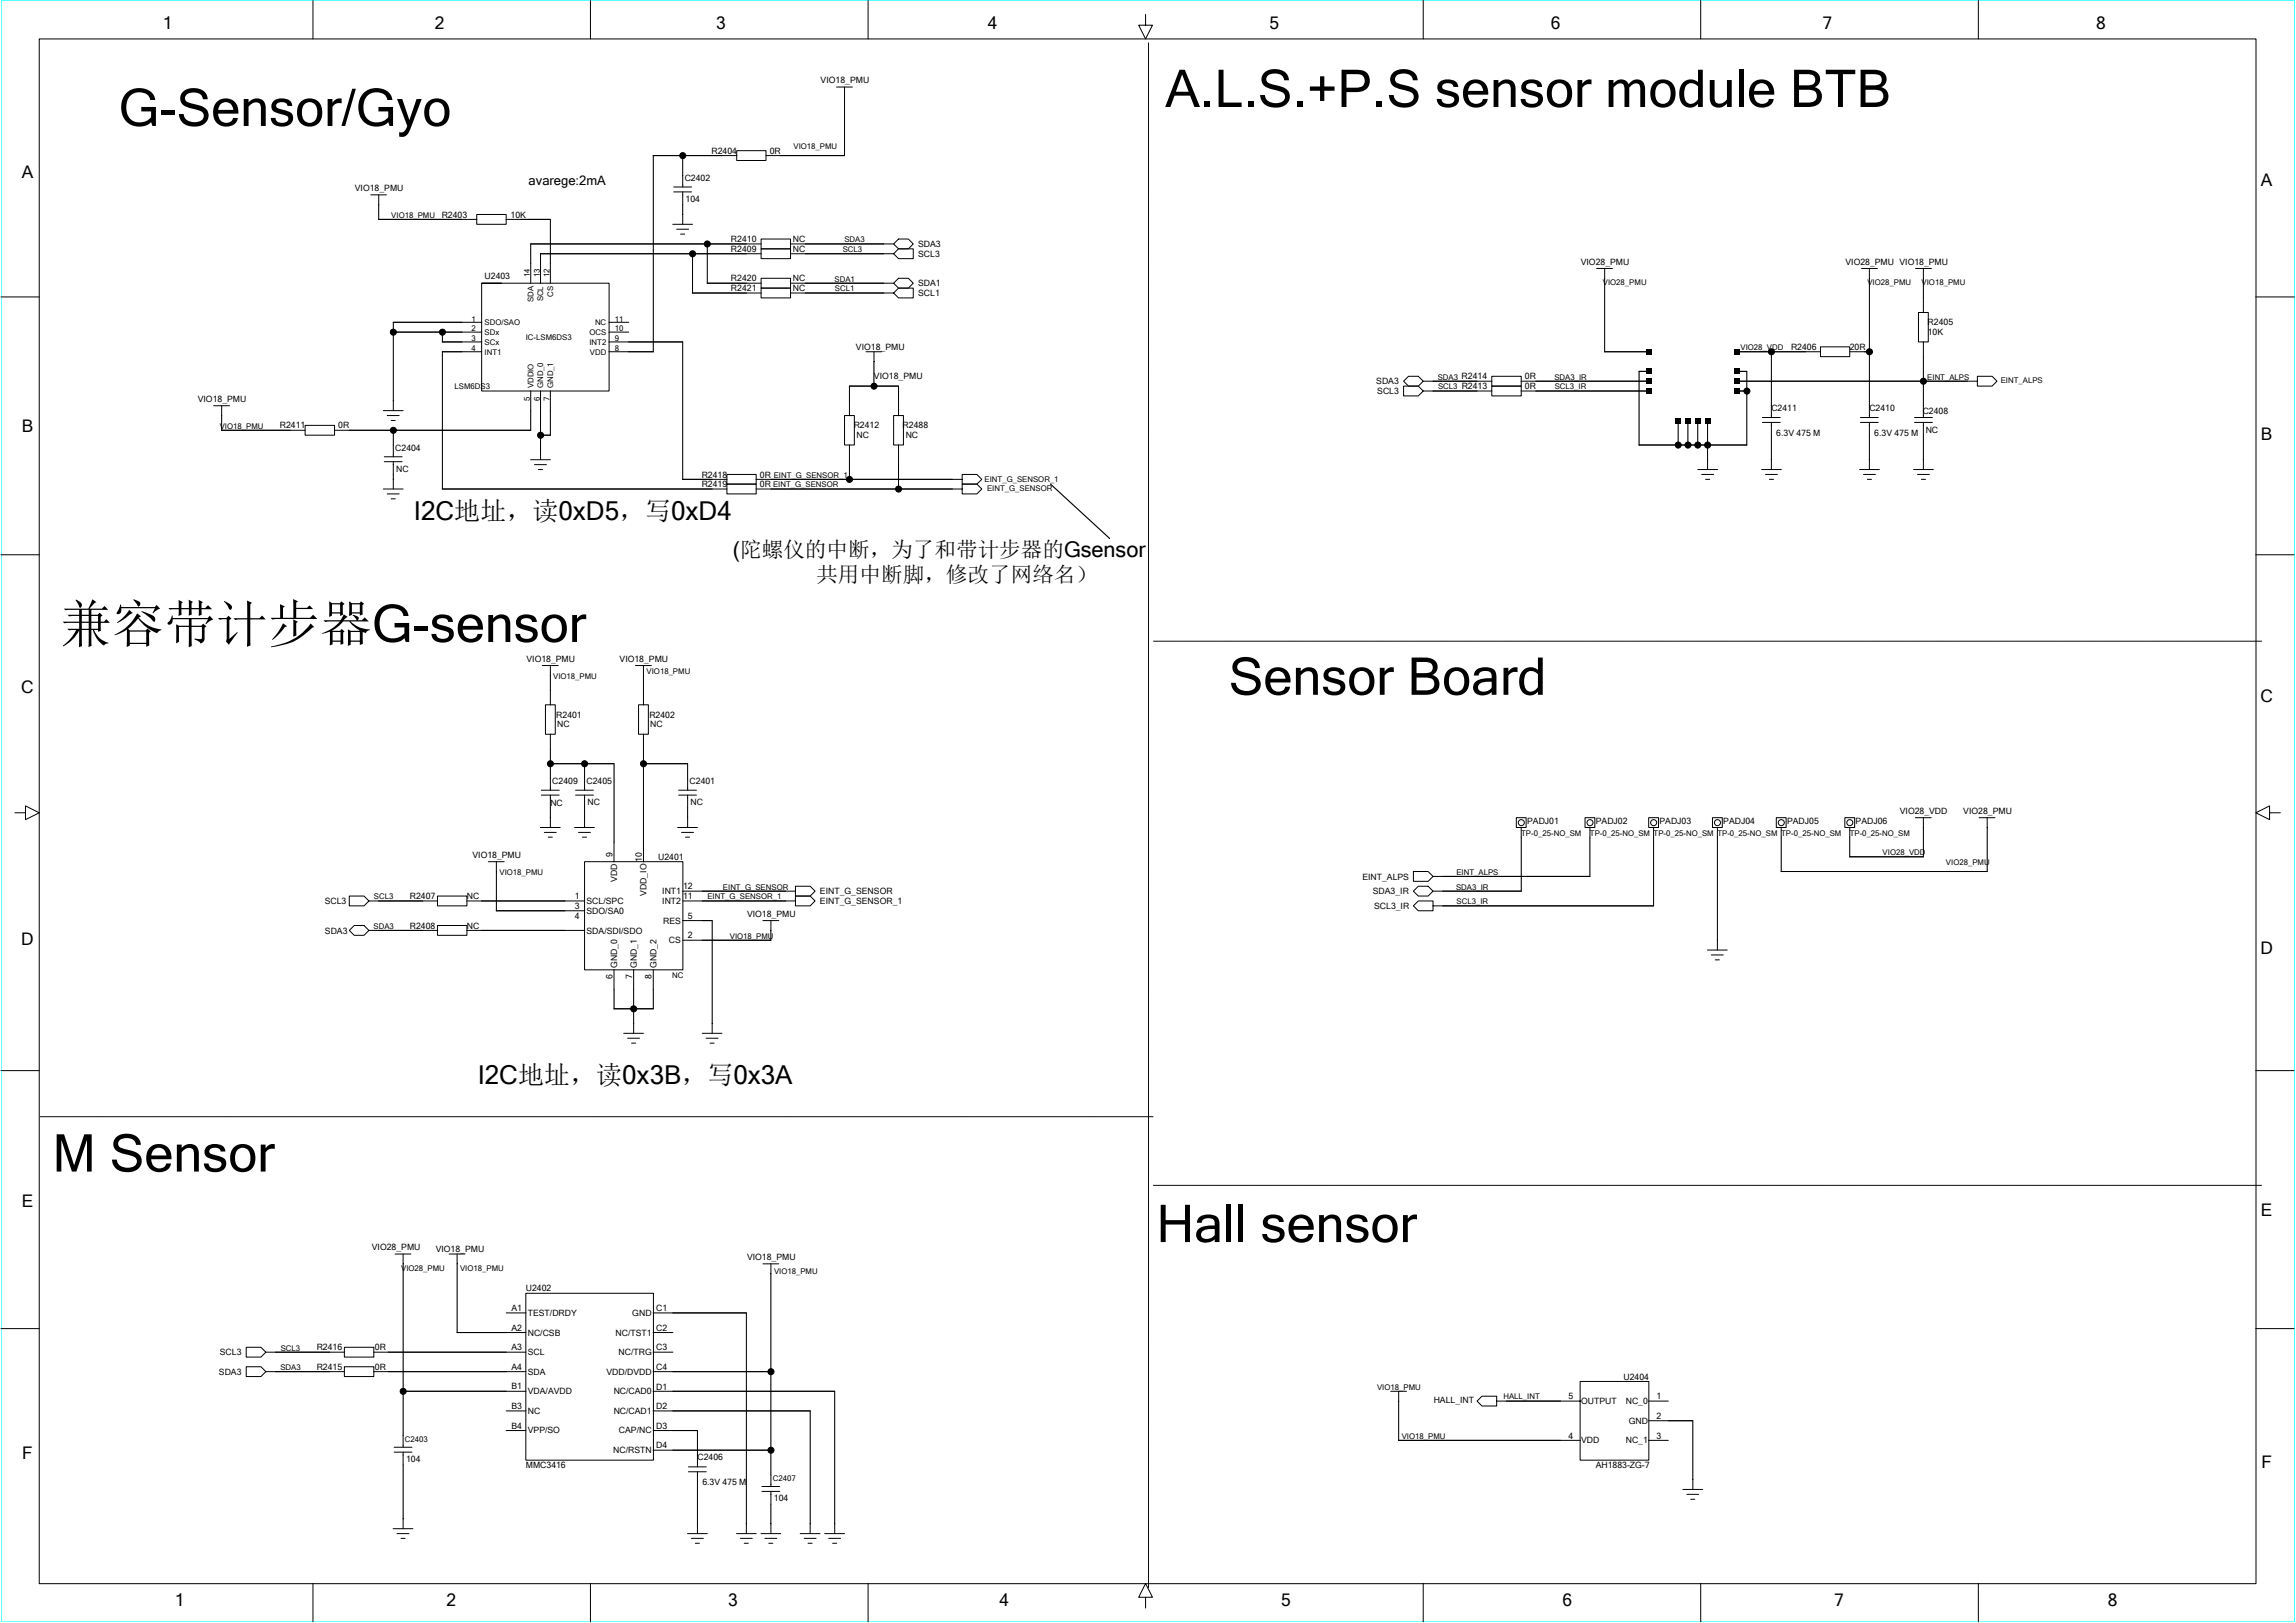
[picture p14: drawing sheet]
<svg xmlns="http://www.w3.org/2000/svg" width="297mm" height="210mm" viewBox="0 0 297 210" stroke-linecap="round" stroke-linejoin="round" font-family="sans-serif">
<defs><g id="words">
<g font-size="6.7">
<text x="15.4" y="16.3">G-Sensor/Gyo</text>
<text x="150.8" y="13.8">A.L.S.+P.S sensor module BTB</text>
<text x="7.7" y="83.1">兼兼为参为器G-sensor</text>
<text x="159" y="89.9">Sensor Board</text>
<text x="6.8" y="151.6">M Sensor</text>
<text x="149.6" y="160.7">Hall sensor</text>
</g>
<g font-size="3.4">
<text x="53.5" y="67.2">I2C线地，读0xD5，写0xD4</text>
<text x="61.8" y="140.2">I2C线地，读0x3B，写0x3A</text>
</g>
<g font-size="2.8">
<text x="94.8" y="72.1">(陀陀陀的陀陀，修其电为参为器的Gsensor</text>
<text x="105.6" y="75.2">共使陀陀脚，修修其衰衰修）</text>
</g>
<g font-size="2.2">
<text x="21.1" y="3.8">1</text>
<text x="56.2" y="3.8">2</text>
<text x="92.7" y="3.8">3</text>
<text x="127.8" y="3.8">4</text>
<text x="164.2" y="3.8">5</text>
<text x="200.6" y="3.8">6</text>
<text x="235.8" y="3.8">7</text>
<text x="271.2" y="3.8">8</text>
<text x="2.8" y="23">A</text>
<text x="292.5" y="24.1">A</text>
<text x="2.8" y="55.8">B</text>
<text x="292.5" y="57">B</text>
<text x="2.7" y="89.7">C</text>
<text x="292.4" y="90.8">C</text>
<text x="2.7" y="122.3">D</text>
<text x="292.4" y="123.5">D</text>
<text x="2.8" y="156.2">E</text>
<text x="292.5" y="157.3">E</text>
<text x="2.9" y="188.8">F</text>
<text x="292.6" y="190">F</text>
<text x="22.6" y="207.8">1</text>
<text x="57.8" y="207.8">2</text>
<text x="94.2" y="207.8">3</text>
<text x="129.3" y="207.8">4</text>
<text x="165.7" y="207.8">5</text>
<text x="202.2" y="207.8">6</text>
<text x="237.3" y="207.8">7</text>
<text x="272.7" y="207.8">8</text>
</g>
<text font-size="1.7" x="68.4" y="23.9">avarege:2mA</text>
<g font-size="1.1">
<text x="106.2" y="10.8">VIO18_PMU</text>
<text x="88.6" y="23.4">C2402</text>
<text x="92.1" y="19.9">R2404</text>
<text x="99.6" y="19.9">0R</text>
<text x="45.9" y="24.7">VIO18_PMU</text>
<text x="57.1" y="28.2">R2403</text>
<text x="66.1" y="28.2">10K</text>
<text x="88.7" y="26.1">104</text>
<text x="94.6" y="31.3">R2410</text>
<text x="94.6" y="32.6">R2409</text>
<text x="102.6" y="31.3">NC</text>
<text x="102.6" y="32.6">NC</text>
<text x="118.8" y="33.2">SCL3</text>
<text x="118.8" y="31.9">SDA3</text>
<text x="204.5" y="34.2">VIO28_PMU</text>
<text x="238.8" y="34.2">VIO28_PMU VIO18_PMU</text>
<text x="62.7" y="36.1">U2403</text>
<text x="94.6" y="36.4">R2420</text>
<text x="94.6" y="37.7">R2421</text>
<text x="102.6" y="36.4">NC</text>
<text x="102.6" y="37.7">NC</text>
<text x="118.8" y="37">SDA1</text>
<text x="118.8" y="38.3">SCL1</text>
<text x="110.7" y="45.3">VIO18_PMU</text>
<text x="231.7" y="45.3">R2406</text>
<text x="239.3" y="45.3">20R</text>
<text x="249.4" y="42.1">R2405</text>
<text x="249.4" y="43.3">10K</text>
<text x="25.6" y="52">VIO18_PMU</text>
<text x="113.1" y="49.1">VIO18_PMU</text>
<text x="178.1" y="49.7">SDA3</text>
<text x="178.2" y="51">SCL3</text>
<text x="197.3" y="50.4">0R</text>
<text x="197.3" y="49.1">0R</text>
<text x="229.2" y="53.2">C2411</text>
<text x="241.8" y="53.2">C2410</text>
<text x="248.7" y="53.5">C2408</text>
<text x="36.2" y="55.4">R2411</text>
<text x="43.8" y="55.4">0R</text>
<text x="51.1" y="58.3">C2404</text>
<text x="110.4" y="55.4">R2412</text>
<text x="110.8" y="56.7">NC</text>
<text x="116.8" y="55.4">R2488</text>
<text x="117.2" y="56.7">NC</text>
<text x="229.8" y="56.4">6.3V 475 M</text>
<text x="242.5" y="56.4">6.3V 475 M</text>
<text x="249.1" y="56">NC</text>
<text x="51.3" y="61">NC</text>
<text x="90.8" y="63">R2419</text>
<text x="90.8" y="61.8">R2418</text>
<text x="98.3" y="61.8">0R EINT_G_SENSOR_1</text>
<text x="98.3" y="63">0R EINT_G_SENSOR</text>
<text x="68.1" y="85.6">VIO18_PMU</text>
<text x="80.2" y="85.6">VIO18_PMU</text>
<text x="72" y="92.8">R2401</text>
<text x="72.1" y="94.1">NC</text>
<text x="84" y="92.8">R2402</text>
<text x="84.1" y="94.1">NC</text>
<text x="71.5" y="101.5">C2409</text>
<text x="75.9" y="101.5">C2405</text>
<text x="89.2" y="101.5">C2401</text>
<text x="71.2" y="104.3">NC</text>
<text x="76" y="104.1">NC</text>
<text x="89.3" y="104.1">NC</text>
<text x="197.6" y="106.6">PADJ01</text>
<text x="206.5" y="106.6">PADJ02</text>
<text x="214.7" y="106.6">PADJ03</text>
<text x="222.9" y="106.6">PADJ04</text>
<text x="231.2" y="106.6">PADJ05</text>
<text x="240.1" y="106.6">PADJ06</text>
<text x="245.8" y="105.3">VIO28_VDD</text>
<text x="254" y="105.3">VIO28_PMU</text>
<text x="61.1" y="111">VIO18_PMU</text>
<text x="79.2" y="110.8" transform="rotate(-90 79.2 110.8)">9</text>
<text x="83" y="111.5" transform="rotate(-90 83 111.5)">10</text>
<text x="85.2" y="111.2">U2401</text>
<text x="176.3" y="113.8">EINT_ALPS</text>
<text x="42" y="117">SCL3</text>
<text x="53" y="116.3">R2407</text>
<text x="60.4" y="116.3">NC</text>
<text x="74.4" y="118.9">4</text>
<text x="74.4" y="117.6">3</text>
<text x="74.4" y="116.3">1</text>
<text x="75.9" y="118.2">SDO/SA0</text>
<text x="75.9" y="117">SCL/SPC</text>
<text x="79.8" y="114.1" transform="rotate(-90 79.8 114.1)">VDD</text>
<text x="83.6" y="115.9" transform="rotate(-90 83.6 115.9)">VDD_IO</text>
<text x="85.7" y="115.7">INT1</text>
<text x="85.7" y="117">INT2</text>
<text x="85.8" y="119.5">RES</text>
<text x="88.4" y="115">12</text>
<text x="88.4" y="116.3">11</text>
<text x="89" y="118.9">5</text>
<text x="96.6" y="118.6">VIO18_PMU</text>
<text x="106.1" y="115.7">EINT_G_SENSOR</text>
<text x="106.1" y="117">EINT_G_SENSOR_1</text>
<text x="177.6" y="115.7">SDA3_IR</text>
<text x="177.8" y="117.6">SCL3_IR</text>
<text x="42" y="120.8">SDA3</text>
<text x="53" y="120.1">R2408</text>
<text x="60.4" y="120.1">NC</text>
<text x="75.9" y="120.8">SDA/SDI/SDO</text>
<text x="79.8" y="125.2" transform="rotate(-90 79.8 125.2)">GND_0</text>
<text x="82.4" y="125.2" transform="rotate(-90 82.4 125.2)">GND_1</text>
<text x="84.9" y="125.2" transform="rotate(-90 84.9 125.2)">GND_2</text>
<text x="86.5" y="122">CS</text>
<text x="89" y="121.4">2</text>
<text x="79.2" y="126.7" transform="rotate(-90 79.2 126.7)">6</text>
<text x="81.8" y="126.7" transform="rotate(-90 81.8 126.7)">7</text>
<text x="84.3" y="126.7" transform="rotate(-90 84.3 126.7)">8</text>
<text x="48.1" y="161.7">VIO28_PMU</text>
<text x="56.4" y="162">VIO18_PMU</text>
<text x="68" y="167.1">U2402</text>
<text x="96.6" y="163">VIO18_PMU</text>
<text x="66.2" y="169.6">A1</text>
<text x="66.2" y="172.2">A2</text>
<text x="68.3" y="172.8">NC/CSB</text>
<text x="68.3" y="170.2">TEST/DRDY</text>
<text x="79.6" y="172.8">NC/TST1</text>
<text x="81.8" y="170.2">GND</text>
<text x="84.9" y="169.6">C1</text>
<text x="84.9" y="172.2">C2</text>
<text x="28.3" y="177.9">SDA3</text>
<text x="28.4" y="175.3">SCL3</text>
<text x="41" y="177.2">R2415</text>
<text x="41" y="174.7">R2416</text>
<text x="48.5" y="174.7">0R</text>
<text x="48.5" y="177.2">0R</text>
<text x="66.2" y="174.7">A3</text>
<text x="66.2" y="177.2">A4</text>
<text x="66.2" y="179.8">B1</text>
<text x="68.3" y="175.3">SCL</text>
<text x="68.3" y="177.9">SDA</text>
<text x="78.5" y="177.9">VDD/DVDD</text>
<text x="80" y="175.3">NC/TRG</text>
<text x="84.9" y="174.7">C3</text>
<text x="84.9" y="177.2">C4</text>
<text x="84.9" y="179.8">D1</text>
<text x="210" y="178.5">U2404</text>
<text x="66.2" y="182.3">B3</text>
<text x="66.2" y="184.9">B4</text>
<text x="68.3" y="180.4">VDA/AVDD</text>
<text x="68.3" y="182.9">NC</text>
<text x="68.3" y="185.5">VPP/SO</text>
<text x="79.4" y="180.4">NC/CAD0</text>
<text x="79.4" y="182.9">NC/CAD1</text>
<text x="80.1" y="185.5">CAP/NC</text>
<text x="84.9" y="182.3">D2</text>
<text x="84.9" y="184.8">D3</text>
<text x="185.5" y="181.5">HALL_INT</text>
<text x="202.9" y="181">5</text>
<text x="204.6" y="181.7">OUTPUT</text>
<text x="210.3" y="181.7">NC_0</text>
<text x="210.7" y="184.2">GND</text>
<text x="214.3" y="181">1</text>
<text x="214.3" y="183.6">2</text>
<text x="52.5" y="189.1">104</text>
<text x="68" y="189.9">MMC3416</text>
<text x="79.3" y="188">NC/RSTN</text>
<text x="84.9" y="187.4">D4</text>
<text x="90.2" y="189">C2406</text>
<text x="202.9" y="186.1">4</text>
<text x="204.6" y="186.8">VDD</text>
<text x="206.4" y="189.9">AH1883-ZG-7</text>
<text x="210.3" y="186.8">NC_1</text>
<text x="214.3" y="186.1">3</text>
<text x="90.9" y="192.1">6.3V 475 M</text>
<text x="100.1" y="194.2">104</text>
</g>
<g font-size="1">
<text x="102.7" y="19.3">VIO18_PMU</text>
<text x="50.6" y="28.2">VIO18_PMU</text>
<text x="68.6" y="35.9" transform="rotate(-90 68.6 35.9)">14</text>
<text x="69.8" y="35.9" transform="rotate(-90 69.8 35.9)">13</text>
<text x="71.1" y="35.9" transform="rotate(-90 71.1 35.9)">12</text>
<text x="109" y="32.6">SCL3</text>
<text x="109.2" y="31.3">SDA3</text>
<text x="61" y="41.6">1</text>
<text x="69" y="39.1" transform="rotate(-90 69 39.1)">SDA</text>
<text x="70.3" y="39" transform="rotate(-90 70.3 39)">SCL</text>
<text x="71.6" y="38.4" transform="rotate(-90 71.6 38.4)">CS</text>
<text x="79.6" y="41.6">11</text>
<text x="108" y="36.4">SDA1</text>
<text x="108" y="37.7">SCL1</text>
<text x="207.4" y="36.9">VIO28_PMU</text>
<text x="241.6" y="36.9">VIO28_PMU</text>
<text x="248.6" y="36.9">VIO18_PMU</text>
<text x="61" y="42.9">2</text>
<text x="61" y="44.2">3</text>
<text x="61" y="45.4">4</text>
<text x="62.7" y="43.3">SDx</text>
<text x="62.7" y="44.6">SCx</text>
<text x="62.7" y="45.9">INT1</text>
<text x="62.7" y="42.1">SDO/SAO</text>
<text x="68" y="44">IC-LSM6DS3</text>
<text x="76.3" y="44.6">INT2</text>
<text x="76.3" y="43.3">OCS</text>
<text x="76.3" y="45.9">VDD</text>
<text x="77" y="42.1">NC</text>
<text x="79.6" y="45.4">8</text>
<text x="79.6" y="44.2">9</text>
<text x="79.6" y="42.9">10</text>
<text x="225.2" y="45.3">VIO28_VDD</text>
<text x="58.8" y="50.4">LSM6DS3</text>
<text x="68.6" y="51.9" transform="rotate(-90 68.6 51.9)">5</text>
<text x="69" y="50.2" transform="rotate(-90 69 50.2)">VDDIO</text>
<text x="69.8" y="51.9" transform="rotate(-90 69.8 51.9)">6</text>
<text x="70.3" y="50.2" transform="rotate(-90 70.3 50.2)">GND_0</text>
<text x="71.1" y="51.9" transform="rotate(-90 71.1 51.9)">7</text>
<text x="71.6" y="50.2" transform="rotate(-90 71.6 50.2)">GND_1</text>
<text x="186" y="49.1">SDA3 R2414</text>
<text x="186.1" y="50.4">SCL3 R2413</text>
<text x="201.1" y="49.1">SDA3_IR</text>
<text x="201.1" y="50.4">SCL3_IR</text>
<text x="249.3" y="49.1">EINT_ALPS</text>
<text x="258.8" y="49.6">EINT_ALPS</text>
<text x="28.4" y="55.5">VIO18_PMU</text>
<text x="127.4" y="62.4">EINT_G_SENSOR_1</text>
<text x="127.7" y="63.6">EINT_G_SENSOR</text>
<text x="71.6" y="87.8">VIO18_PMU</text>
<text x="83.6" y="87.2">VIO18_PMU</text>
<text x="64.6" y="113.2">VIO18_PMU</text>
<text x="188.4" y="113.2">EINT_ALPS</text>
<text x="196.8" y="108.1">TP-0_25-NO_SM</text>
<text x="205.7" y="108.1">TP-0_25-NO_SM TP-0_25-NO_SM TP-0_25-NO_SM TP-0_25-NO_SM</text>
<text x="239.3" y="108.1">TP-0_25-NO_SM</text>
<text x="243.6" y="110.6">VIO28_VDD</text>
<text x="251.8" y="111.9">VIO28_PMU</text>
<text x="48.4" y="116.4">SCL3</text>
<text x="91.5" y="116.4">EINT_G_SENSOR_1</text>
<text x="93.5" y="115.1">EINT_G_SENSOR</text>
<text x="188.4" y="115.1">SDA3_IR</text>
<text x="188.4" y="117">SCL3_IR</text>
<text x="48.3" y="120.2">SDA3</text>
<text x="94.4" y="121.4">VIO18_PMU</text>
<text x="87" y="126.5">NC</text>
<text x="51.9" y="164.4">VIO28_PMU</text>
<text x="59.5" y="164.4">VIO18_PMU</text>
<text x="100.1" y="164.9">VIO18_PMU</text>
<text x="36.3" y="177.2">SDA3</text>
<text x="36.3" y="174.7">SCL3</text>
<text x="178.2" y="179.8">VIO18_PMU</text>
<text x="194.5" y="181.1">HALL_INT</text>
<text x="52.4" y="186.6">C2403</text>
<text x="100" y="191.7">C2407</text>
<text x="181.4" y="186.1">VIO18_PMU</text>
</g>
</g></defs>
<path d="M.1 0h296.8v209.8h-296.8z" fill="none" stroke="#0ff" stroke-width=".13"/>
<g fill="none" stroke="#000" stroke-width=".13">
<path d="M5.1 5h286.8v199.9h-286.8zM40.5 .1v4.9M76.4 .1v4.9M95.3 19.5h3.8v1.3h-3.8zM108.2 11.3h2.1M109.3 11.3v8.9M112.3 .1v4.9M148.2 1.9v1.4h.9l-.9 1.7-.9-1.7h.9M148.6 5.5v199.9M184.1 .1v4.9M220 .1v4.9M255.9 .1v4.9"/>
<path d="M.1 38.4h5M48 25.2h2M49 28.4h12.7M49 25.2v3.2M61.7 27.7h3.8v1.3h-3.8zM62.3 36.6h16.5v14h-16.5v-14h2.6M65.5 28.4h5.7v8.3M68.6 31.6h29.9M68.7 31.6v5.1M84.5 20.1h10.8M84.5 20.1v25.4M87 29h2.6"/>
<path d="M87.2 24.8h2.3M87.2 24.2h2.3M87.5 29.7h1.6M88.1 30.3h.5M88.3 20.1v4.1M88.3 24.8v4.2M89.6 37.9h8.9M89.6 32.8v5.1M91.5 36.6h7M91.5 31.6v5.1M98.5 37.3h3.8v1.2h-3.8zM98.5 36h3.8v1.3h-3.8z"/>
<path d="M98.5 30.9h3.8v1.3h-3.8zM98.5 32.2h3.8v1.3h-3.8zM98.5 32.8h-28.6v3.9M99.1 20.1h10.2M102.3 37.9h13.3M102.3 36.6h13.3M102.3 32.8h13.3M102.3 31.6h13.3M115.6 37.9l.6-.6h1.9v1.2h-1.9zM115.6 32.8l.6-.6h1.9v1.3h-1.9zM116.2 36h1.3l.6 .6-.6 .7h-1.3l-.6-.7zM116.2 30.9h1.3l.6 .7-.6 .6h-1.3l-.6-.6z"/>
<path d="M206.6 34.7h2M207.6 34.7v10.8M240.8 34.7h2.1M241.8 34.7v19.3M247.8 34.7h2.1M248.8 34.7v5.7M291.8 38.4h5M27.6 52.5h2.1M28.7 55.7h10.8M28.7 52.5v3.2M39.5 55h3.8v1.3h-3.8zM43.3 55.7h25.4"/>
<path d="M49.6 53.1h2.6M49.7 59.7h2.3M49.7 59.1h2.3M50.1 53.8h1.5M50.6 54.4h.5M50.9 43h11.4M50.9 55.7v3.4M50.9 59.7v3.6M57.2 45.5h5.1M57.2 44.2h5.1M57.2 43v1.3M57.2 45.5v17.8"/>
<path d="M62.3 41.7h-11.4v11.4M68.6 59.5h2.6M68.7 50.6v5.1M69.9 50.6v8.9M71.2 50.6v5.7h-1.3M78.8 45.5h5.7M78.8 41.7h2.5M78.8 43h2.5M78.8 44.2h9.5v17.8M109.3 53.8h1.2v3.8h-1.2zM109.9 50h6.3v3.8M109.9 50v3.8"/>
<path d="M109.9 57.6v4.4M112 45.5h2.1M113.1 45.5v4.5M115.6 53.8h1.3v3.8h-1.3zM116.2 57.6v5.7M181.6 49.3l.6-.6h1.3l.6 .6-.6 .7h-1.3zM181.6 50h1.9l.6 .6-.6 .6h-1.9zM184.1 49.3h8.9M184.1 50.6h8.9M193 50h3.8v1.2h-3.8zM193 48.7h3.8v1.3h-3.8zM196.8 49.3h16.5"/>
<path d="M196.8 50.6h16.5M207.6 45.5h5.7M212 48h1.3M212 57.6h14M212 48v9.6M217.1 54.4v3.2M218.4 54.4v3.2M219.6 54.4v3.2M220.9 54.4v6.3M224.7 49.3h31.1M224.7 50.6h1.3M224.7 48h1.3v9.6"/>
<path d="M224.7 45.5h10.8M228 54.7h2.3M228 54h2.3M229.2 45.5v8.5M229.2 54.7v6M235.5 44.9h3.8v1.2h-3.8zM239.3 45.5h2.5M240.7 54.7h2.3M240.7 54h2.3M241.8 54.7v6M247.7 54.7h2.3M247.7 54h2.3"/>
<path d="M248.2 40.4h1.3v3.8h-1.3zM248.8 44.2v9.8M248.8 54.7v6M255.8 48.7h1.9l.7 .6-.7 .7h-1.9zM.1 71.8h5M49.6 63.3h2.6M50.1 63.9h1.5M50.6 64.5h.5M57.2 63.3h36.9M69.1 60.1h1.6M69.7 60.7h.5M88.3 62h5.8"/>
<path d="M94 62.6h3.8v1.3h-3.8zM94 61.4h3.8v1.2h-3.8zM97.8 62h26.7M97.8 63.3h26.7M124.5 62.6h1.9l.6 .7-.6 .6h-1.9zM124.5 61.4h1.9l.6 .6-.6 .6h-1.9zM219.6 60.7h2.6M220.2 61.4h1.5M220.7 62h.5M227.9 60.7h2.6M228.4 61.4h1.6M228.9 62h.5"/>
<path d="M240.6 60.7h2.5M241.1 61.4h1.5M241.6 62h.5M247.6 60.7h2.5M248.1 61.4h1.5M248.6 62h.5M291.8 71.8h5M70.2 86.1h2M70.6 91.2h1.2v3.8h-1.2zM71.2 98.8h8.2v12.7M71.2 86.1v5.1M71.2 95v7.2"/>
<path d="M75.6 98.8v3.4M82.2 86.1h2.1M82.6 91.2h1.3v3.8h-1.3zM83.2 98.8h5.8v3.4M83.2 86.1v5.1M83.2 95v16.5M149.2 83h143.4M1.9 105.2h1.4v-.9l1.8 .9-1.8 .8v-.8M45.2 115.9h1.9l.6 .7-.6 .6h-1.9zM47.7 116.6h8.9M56.6 115.9h3.8v1.3h-3.8zM56.6 119.7h3.8v1.3h-3.8z"/>
<path d="M60.4 116.6h15.2M63.2 111.5h2M64.2 117.8h11.4M64.2 111.5v6.4M69.9 107.1h2.6M70 102.9h2.3M70 102.2h2.3M70.4 107.7h1.6M70.9 108.3h.6M71.2 102.9v4.2M74.3 107.1h2.6M74.5 102.9h2.3"/>
<path d="M74.5 102.2h2.3M74.8 107.7h1.6M75.4 108.3h.5M75.6 102.9v4.2M75.6 111.5h12.7v14h-12.7zM87.7 107.1h2.5M87.8 102.9h2.3M87.8 102.2h2.3M88.2 107.7h1.5M88.3 115.3h14.6M88.3 116.6h14.6M88.3 119.1h3.8v14.6"/>
<path d="M88.7 108.3h.5M89 102.9v4.2M98.7 119.1h2.1M99.7 119.1v2.6M102.9 114.7h1.9l.6 .6-.6 .6h-1.9zM102.9 115.9h1.9l.6 .7-.6 .6h-1.9zM182.9 115.3l.6-.6h1.3l.6 .6-.6 .6h-1.3zM182.9 112.8h1.9l.6 .6-.6 .6h-1.9zM183.5 116.6h1.9v1.2h-1.9l-.6-.6zM196.2 105.8h1.2v1.3h-1.2zM196.8 107v8.3h-11.4M205.1 105.8h1.2v1.3h-1.2z"/>
<path d="M205.7 107v6.4h-20.3M213.3 105.8h1.3v1.3h-1.3zM213.9 107v10.2h-28.5M221.5 105.8h1.3v1.3h-1.3zM222.2 107v15.9M229.8 105.8h1.3v1.3h-1.3zM230.4 112.8h26.7M230.4 107v5.8M238.7 105.8h1.2v1.3h-1.2zM239.3 110.8h9.5M239.3 107v3.9M247.8 105.8h2"/>
<path d="M248.8 105.8v5.1M256 105.8h2.1M257.1 105.8v7M293.6 105.2v-.9l-1.8 .9 1.8 .8v-.8h1.4M.1 138.5h5M45.2 120.4l.6-.7h1.3l.6 .7-.6 .6h-1.3zM47.7 120.4h8.9M60.4 120.4h15.2M79.4 130.5h5.1M79.4 125.4v5.1M80.7 133.7h2.5M81.2 134.3h1.5"/>
<path d="M81.7 135h.5M82 125.4v8.3M84.5 125.4v5.1M88.3 121.6h11.4M90.8 133.7h2.6M91.4 134.3h1.5M91.9 135h.5M220.9 122.9h2.6M221.4 123.5h1.5M221.9 124.2h.5M291.8 138.5h5M5.2 144.5h144"/>
<path d="M149.2 153.4h143.4M.1 171.9h5M31.9 176.8h1.9l.6 .7-.6 .6h-1.9zM31.9 174.3h1.9l.6 .6-.6 .7h-1.9zM34.4 177.5h10.2M34.4 174.9h10.2M44.6 176.8h3.8v1.3h-3.8zM44.6 174.3h3.8v1.3h-3.8zM48.3 177.5h19.7M48.3 174.9h19.7M51.1 162.2h2.1M52.2 162.2v25"/>
<path d="M58.1 162.2h2.1M59.1 172.4h8.9M59.1 162.2v10.2M65.5 169.9h2.5M68 167.3h16.5v21.6h-16.5zM84.5 177.5h15.2M84.5 174.9h2.6M84.5 169.9h12.1v28.5M84.5 172.4h2.6M98.7 163.5h2.1M99.7 163.5v28.8M204.4 178.7h8.9v10.2h-8.9z"/>
<path d="M291.8 171.9h5M50.9 197.8h2.5M51 187.9h2.3M51 187.2h2.3M51.4 198.4h1.5M51.9 199h.5M52.1 180h15.9M52.2 187.9v9.9M65.5 182.5h2.5M65.5 185.1h2.5M84.5 180h23.5v18.4M84.5 182.5h20.3v15.9"/>
<path d="M84.5 185.1h5.7v4.7M84.5 187.6h15.2M88.9 198.4h2.6M89.1 190.4h2.3M89.1 189.8h2.3M89.4 199h1.6M90 199.7h.5M90.2 190.4v8M95.3 198.4h2.5M95.8 199h1.5M96.3 199.7h.5M98.4 198.4h2.6"/>
<path d="M98.6 193h2.3M98.6 192.3h2.3M99 199h1.5M99.5 199.7h.5M99.7 193v5.4M103.5 198.4h2.6M104 199h1.6M104.5 199.7h.6M106.7 198.4h2.6M107.2 199h1.6M107.7 199.7h.5M179.9 180h2.1"/>
<path d="M180.9 186.4h23.5M181 180v6.4M191.7 180.6h1.9v1.3h-1.9l-.6-.6zM193.6 181.3h10.8M213.3 183.8h5.7v8.9M213.3 181.3h2.5M213.3 186.4h2.5M217.7 192.7h2.6M218.2 193.3h1.6M218.7 194h.6M40.5 204.9v4.9M76.4 204.9v4.9"/>
<path d="M112.3 204.9v4.9M148.2 206.7h.9l-.9-1.8-.9 1.8h.9v1.3M184.1 204.9v4.9M220 204.9v4.9M255.9 204.9v4.9"/>
<circle cx="88.3" cy="20.1" r=".39"/>
<circle cx="89.6" cy="32.8" r=".39"/>
<circle cx="91.5" cy="31.6" r=".39"/>
<circle cx="50.9" cy="55.7" r=".39"/>
<circle cx="50.9" cy="43" r=".39"/>
<circle cx="57.2" cy="43" r=".39"/>
<circle cx="69.9" cy="56.3" r=".39"/>
<circle cx="113.1" cy="50" r=".39"/>
<circle cx="217.1" cy="57.6" r=".39"/>
<circle cx="218.4" cy="57.6" r=".39"/>
<circle cx="219.7" cy="57.6" r=".39"/>
<circle cx="220.9" cy="57.6" r=".39"/>
<circle cx="226" cy="50.6" r=".39"/>
<circle cx="229.2" cy="45.5" r=".39"/>
<circle cx="241.9" cy="45.5" r=".39"/>
<circle cx="248.8" cy="49.3" r=".39"/>
<circle cx="109.9" cy="62" r=".39"/>
<circle cx="116.3" cy="63.3" r=".39"/>
<circle cx="71.2" cy="98.8" r=".39"/>
<circle cx="75.6" cy="98.8" r=".39"/>
<circle cx="83.3" cy="98.8" r=".39"/>
<circle cx="196.8" cy="106.4" r=".39"/>
<circle cx="205.7" cy="106.4" r=".39"/>
<circle cx="213.9" cy="106.4" r=".39"/>
<circle cx="222.2" cy="106.4" r=".39"/>
<circle cx="230.4" cy="106.4" r=".39"/>
<circle cx="239.3" cy="106.4" r=".39"/>
<circle cx="82" cy="130.5" r=".39"/>
<circle cx="99.7" cy="177.5" r=".39"/>
<circle cx="52.2" cy="180" r=".39"/>
<circle cx="99.7" cy="187.6" r=".39"/>
</g>
<g fill="#000">
<path d="M49 26.5v1.9zM69.9 32.8v1.3zM88.3 26.5v1.2zM28.7 53.8v1.9zM50.9 41.7v1.3zM50.9 55.7v1.9zM57.2 43v1.2zM69.9 56.3v1.9zM69.9 56.3h1.3zM109.9 50v1.9zM116.2 50v1.9zM212 48h1.3z"/>
<path d="M213 47.7h.6v.7h-.6zM213 45.2h.6v.6h-.6zM213 50.3h.6v.6h-.6zM213 49h.6v.7h-.6zM216.8 54.1h.6v.6h-.6zM217.1 57.6h1.3zM218.1 54.1h.6v.6h-.6zM218.4 57.6h1.2zM219.3 54.1h.7v.6h-.7zM219.6 57.6h1.3zM220.6 54.1h.7v.6h-.7zM220.9 57.6v1.9z"/>
<path d="M224.4 50.3h.7v.6h-.7zM224.4 47.7h.7v.7h-.7zM224.4 45.2h.7v.6h-.7zM224.4 49h.7v.7h-.7zM224.7 50.6h1.3zM224.7 48h1.3zM241.2 45.5h.6zM50.9 61.4v.6zM71.2 87.4v1.9zM71.2 96.9v1.9zM71.2 98.8v1.9zM75.6 98.8v1.9z"/>
<path d="M83.2 87.4v1.9zM83.2 96.9v1.9zM89 98.8v1.9zM71.2 104.5v1.3zM75.6 104.5v1.3zM89 104.5v1.3zM90.9 119.1h1.2zM82 130.5v1.9zM99.7 120.4v1.2z"/>
</g>
<g fill="#000">
<circle cx="88.3" cy="20.1" r=".4"/>
<circle cx="89.6" cy="32.8" r=".4"/>
<circle cx="91.5" cy="31.6" r=".4"/>
<circle cx="50.9" cy="43" r=".4"/>
<circle cx="50.9" cy="55.7" r=".4"/>
<circle cx="57.2" cy="43" r=".4"/>
<circle cx="69.9" cy="56.3" r=".4"/>
<circle cx="113.1" cy="50" r=".4"/>
<circle cx="217.1" cy="57.6" r=".4"/>
<circle cx="218.4" cy="57.6" r=".4"/>
<circle cx="219.6" cy="57.6" r=".4"/>
<circle cx="220.9" cy="57.6" r=".4"/>
<circle cx="226" cy="50.6" r=".4"/>
<circle cx="229.2" cy="45.5" r=".4"/>
<circle cx="241.8" cy="45.5" r=".4"/>
<circle cx="248.8" cy="49.3" r=".4"/>
<circle cx="109.9" cy="62" r=".4"/>
<circle cx="116.2" cy="63.3" r=".4"/>
<circle cx="71.2" cy="98.8" r=".4"/>
<circle cx="75.6" cy="98.8" r=".4"/>
<circle cx="83.2" cy="98.8" r=".4"/>
<circle cx="82" cy="130.5" r=".4"/>
<circle cx="99.7" cy="177.5" r=".4"/>
<circle cx="52.2" cy="180" r=".4"/>
<circle cx="99.7" cy="187.6" r=".4"/>
</g>
<path d="M135.9 62.6l7.6 7" fill="none" stroke="#000" stroke-width=".15"/>
<use href="#words"/>
</svg>
